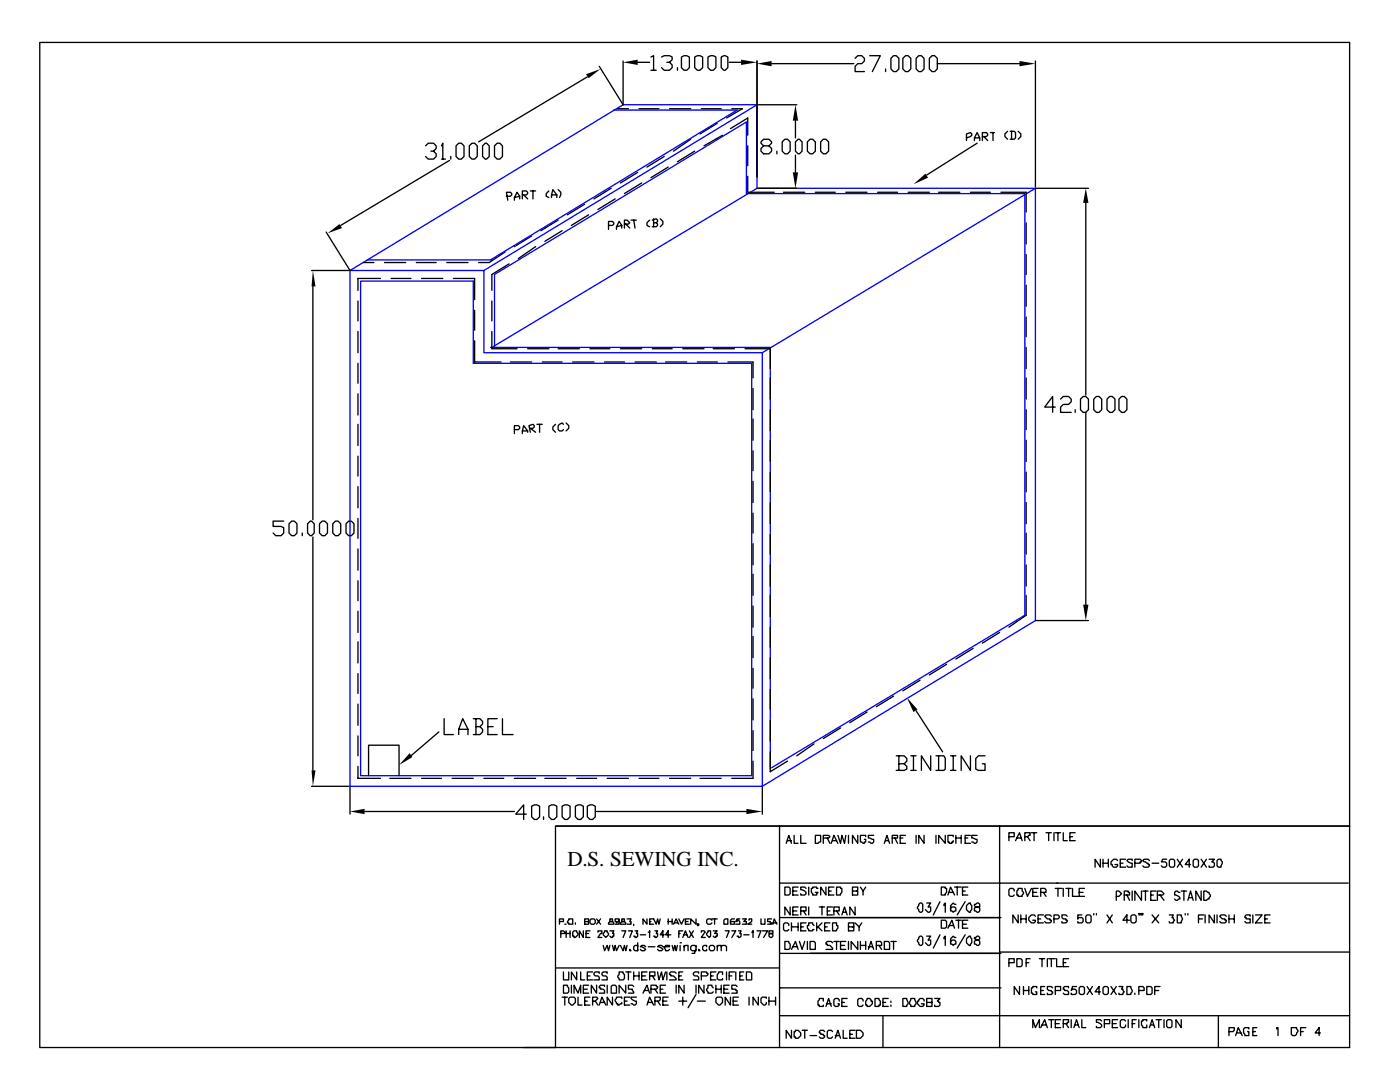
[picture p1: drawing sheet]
<svg xmlns="http://www.w3.org/2000/svg" width="279mm" height="216mm" viewBox="0 0 279 216" stroke-linecap="round" stroke-linejoin="round" font-family="sans-serif">
<defs><g id="words">
<text font-size="4.2" x="113.2" y="172.8">D.S. SEWING INC.</text>
</g></defs>
<g fill="none" stroke="#000" stroke-width=".26">
<path d="M7.9 8.5h261.4v156.3h-158.4v44.2h-103zM117.2 15.3l-21.7 13M124.4 12.2v8.7l-4.8-7.7M127.3 12.4h2.3M129.9 11.4l.5-.3v2.9M129.9 14h1.1M132 11.4l.6-.3h1l.5 .3v.5l-.5 .5h-.5M133.6 12.4l.5 .6v.5l-.5 .5h-1l-.6-.5M135.2 13.5v.5M136 11.4l.5-.3h.6l.5 .3v2.1l-.5 .5h-.6l-.5-.5zM138.6 11.4l.6-.3h.5l.5 .3v2.1l-.5 .5h-.5l-.6-.5zM141.3 11.4l.5-.3h.5l.6 .3v2.1l-.6 .5h-.5l-.5-.5z"/>
<path d="M143.9 11.4l.6-.3 .8 .3v2.1l-.6 .5h-.2l-.6-.5zM145.5 12.4h2.4M151.1 12.2v23.3M154 12.7h16.4M170.7 11.6l.5-.5h.8l.5 .5v.6l-.5 .5h-.8l-.5 .5v1.1h1.8M173.6 11.1h2.1l-1.6 3.2M176.7 13.8v.5M177.8 11.6l.5-.5h.6l.5 .5v2.2l-.5 .5h-.6l-.5-.5zM180.2 11.6l.5-.5h.5l.6 .5v2.2l-.6 .5h-.5l-.5-.5zM182.8 11.6l.6-.5h.5l.5 .5v2.2l-.5 .5h-.5l-.6-.5zM186 11.1h.5l.6 .5v2.2l-.6 .5h-.5l-.5-.5v-2.2zM187.1 12.7h16.4"/>
<path d="M206.6 12.2v25.1M84.9 29.1l.6-.5h1l.5 .5v.5l-.5 .6h-.5M86.5 30.2l.5 .5v.5l-.5 .6h-1l-.6-.6M88.1 29.1l.3-.5v3.2M88.1 31.8h.8M89.7 32l-21.7 13M90 31.2v.6M91 29.1l.5-.5h.6l.5 .5v2.1l-.5 .6h-.6l-.5-.6zM93.7 29.1l.5-.5h.5l.5 .5v2.1l-.5 .6h-.5l-.5-.6zM96.3 29.1l.5-.5h.3l.5 .5v2.1l-.5 .6h-.3l-.5-.6zM98.7 29.1l.5-.5h.5l.6 .5v2.1l-.6 .6h-.5l-.5-.6zM101.1 39.2h.8l.2-.3v-.3l-.2-.2h-.8l.2 1.6"/>
<path d="M103.7 39.7v-.5l-.5-.8-.5 1v.6M103.7 39.2l-1 .2M104.2 38.9h.8l.3-.3v-.2l-.3-.3h-.8v1.6M104.5 38.9l.8 .8M105.8 38.1h1.1M106.4 38.1v1.6M109.5 38.1l-.5 .5v.6l.5 .2M110.1 39.4l.2-1.6 .8 1.1v.5M110.1 38.9h1M111.4 37.8l.5 .6v.5l-.2 .5M122 37.6l-3.5 2.1M122.8 39.7l-3.5 2.1"/>
<path d="M123.3 21.7h2.1M127.3 34.4l-3.5 2.1M127.5 21.7h4M128.1 36.5l-3.5 2.1M132.6 31.2l-3.5 2.1M133.3 33.3l-3.4 2.2M133.6 21.7h4.2M137.8 27.8l-3.4 2.4M138.6 30.2l-3.4 2.1M140 21.7h3.9M143.1 24.6l-3.4 2.1M144.2 27l-3.7 2.1"/>
<path d="M145.8 25.7l3.4-2.2v3.5M146 21.7h2.2l-3.2 1.8M149.2 29.1v4M149.2 35.2v3.2h5.3M151.1 20.9h7.9M151.1 37.6h7.9M152.4 29.1l-.5-.5v-.3l.5-.5h1.1l.5 .5v.3l-.5 .5h-1.1l-.5 .5v.6l.5 .5h1.1l.5-.5v-.6l-.5-.5M155 30.2v.5M156.1 28.3l.5-.5h.6l.5 .5v1.9l-.5 .5h-.6l-.5-.5zM156.4 38.4h4.2M158.8 24.1v3.4M158.8 31v3.4"/>
<path d="M159.3 27.8h.2l.6 .5v1.9l-.6 .5h-.2l-.5-.5v-1.9zM161.1 28.3l.6-.5h.5l.5 .5v1.9l-.5 .5h-.5l-.6-.5zM162.7 38.4h4M164.3 27.8h.5l.6 .5v1.9l-.6 .5h-.5l-.5-.5v-1.9zM168.8 38.4h4.2M175.2 38.4h3.9M181.2 38.4h4.3M187.3 38.4h4.3M192.9 27.5l.8-.2 .2-.3v-.3l-.2-.2-.8 .2v1.3M193.7 38.4h3.9M194.5 28v-.5l.5-1 .5 1v.5M194.5 27.5h1"/>
<path d="M195 28.6l-10.1 6.3M196.1 27.3h.7l.3-.3v-.3l-.3-.2h-.7v1.5M196.3 27.3l.8 .7M197.6 26.5h.8M198.2 26.5v1.5M199.8 38.4h5v3.9M201.1 26.2l-.5 .5v.6l.5 .5M201.6 26.2h.8l.3 .3v1l-.3 .3h-.8M201.9 26.2v1.6M203.2 26.2l.5 .5v.6l-.5 .5M206.6 37.6h10.6M62.2 54h7.4"/>
<path d="M62.4 57.2v46.5M65.1 46.3l4.7 7.7M72.5 52.4h2.1M75.9 55.6h-4.5v2.3M76.7 52.4h4.3M78.1 55.6h3.9M83.1 52.4h3.9M84.1 55.6h4.3M89.2 52.4h4.2M90.5 55.6h4.2v4.2M100.8 50.3l-3.2 2.1h-2.1M101.6 52.7l-3.4 2.1v3.1"/>
<path d="M106.1 47.1l-3.4 2.1M106.9 49.2l-3.4 2.4M111.4 43.9l-3.5 2.1M112.2 46l-3.5 2.2M116.7 40.7l-3.5 2.2M117.5 42.9l-3.5 2.1M121.4 45h.8l.3-.3v-.3l-.3-.2h-.8v1.6M124.1 45.5v-.5l-.5-.8-.6 1v.6M124.1 45l-1.1 .2M124.6 44.7h.8l.3-.3-.6-.5h-.5v1.6M124.9 44.7l.8 .8M125.9 43.9h1.1"/>
<path d="M126.5 43.9l.2 1.6M129.6 43.9l-.5 .5v.6l.5 .2M130.2 43.9l.8-.2 .2 .2v.3l-.2 .2M130.4 44.4h.6l.2 .3v.3l-.2 .2h-.8M130.4 43.7v1.5M131.8 43.7l.5 .5v.5l-.5 .5M204.8 44.4v4.3M204.8 50.8v4M204.8 56.9v4.2M216.7 40.5v38.3M71.4 60.1v3.9M71.4 66.1v4.3"/>
<path d="M71.4 72.5v4M71.4 78.6v4.2M94.7 68v4.2h5.3M94.7 61.9v4M98.2 66.1v3.5h5M98.2 60.1v3.9M101.9 72.2h4.2M105.3 69.6h4.2M108.2 72.2h4M111.4 69.6h4.2M114.3 72.2h4.2M117.7 69.6h4"/>
<path d="M120.7 72.2h3.9M123.8 69.6h4.3M126.7 72.2h4.3M130.2 69.6h3.9M132.8 72.2h4.3M136.3 69.6h4.2M139.2 72.2h3.9M142.3 69.6h4.3M145.3 72.2h5v3.2M148.7 69.6h5v4M150.3 77.5v4.3M153.7 75.4v4.2"/>
<path d="M204.8 63.2v4M204.8 69.3v4.3M204.8 75.4v4.2M211.7 79.6l.5-.5h1.1l.5 .5v.6l-.5 .5h-1.1l-.5 .5v1.1h2.1M215.6 79.6l.6-.5h.5l.5 .5v2.2l-.5 .5h-.5l-.6-.5zM218.8 79.1h.5l.6 .5v2.2l-.6 .5h-.5l-.5-.5v-2.2zM220.9 79.6l.6-.5h.5l.5 .5v2.2l-.5 .5h-.5l-.6-.5zM223.3 79.6l.5-.5h.6l.5 .5v2.2l-.5 .5h-.6l-.5-.5zM71.4 84.7v4.2M71.4 91v4M71.4 97.1v4.2M102.7 85.7h.8l.2-.2v-.3l-.2-.3h-.8v1.6"/>
<path d="M104.2 86h1.1M105.3 86.3v-.3l-.8-1.1-.3 1.6M105.8 86.3l-.2-1.4 .8-.2 .2 .2v.3l-.2 .3h-.6l1.1 .8M107.2 84.7h1M107.7 84.7v1.6M110.9 84.7l-.6 .5v.5l.6 .6M112.4 84.7l-.2-.3-.8 .5v.8l.3 .3h.5l.2-.3M113 84.4l.5 .5v.6l-.5 .5M150.3 83.6v4.2M150.3 90v3.9M150.3 96v4.3M153.7 81.8v4.2"/>
<path d="M153.7 87.8v4.3M153.7 94.2v4M204.8 81.8v3.9M204.8 87.8v4.3M204.8 94.2v4M210.6 81.2h-2.1l1.6-2.1v3.2M214.6 81.8v.5M216.7 82.3v38.3M56.6 104h-2.1v1h1.6l.5 .3v1.1l-.5 .5h-1.1l-.5-.5M57.7 104.5l.5-.5h.5l.6 .5v1.9l-.6 .5h-.5l-.5-.5zM60.3 106.4v.5M61.4 104.5l.5-.5h.3l.5 .5v1.9l-.5 .5h-.3l-.5-.5z"/>
<path d="M62.4 107.2v46.5M63.8 104.5l.5-.5h.5l.6 .5v1.9l-.6 .5h-.5l-.5-.5zM66.4 104.5l.5-.5h.6l.5 .5v1.9l-.5 .5h-.6l-.5-.5zM69.1 104.5l.5-.5h.5l.5 .5v1.9l-.5 .5h-.5l-.5-.5zM71.4 103.5v3.9M71.4 109.5v4.3M71.4 115.9v4M150.3 102.4v4M150.3 108.5v4.2M150.3 114.6v4.2M153.7 100.3v4.2M153.7 106.6v4"/>
<path d="M153.7 112.7v4.2M153.7 118.8v4.2M204.8 100.3v4.2M204.8 106.4v4.2M204.8 112.7v4.2M204.8 118.8v4l-3.5 2.3M71.4 122v4.2M71.4 128.1v4.2M71.4 134.4v4M150.3 120.9v4.2M150.3 127v4.2M150.3 133.3v4"/>
<path d="M150.3 139.4v4.3M153.7 125.1v4M153.7 131.2v4.3M153.7 137.6v4M178.3 138.9l-3.4 2.1M183.6 135.7l-3.4 2.1M188.9 132.6l-3.4 2.1M194.2 129.4l-3.4 2.1M199.5 126.2l-3.4 2.1M206.6 123.8h10.6M62.2 156.9h7.4M69.8 156.9v5.6"/>
<path d="M71.4 152.9v2.4h4.5M71.4 140.5v4.2M71.4 146.8v4M73.6 154.8v-6.1h6v6.1M77.8 155.3h4.2M84.1 155.3h4M87.6 146l-5.6 4.8M88.6 143.4v3.2h1.9M90.2 155.3h4.3M91.5 146.6v-1.1l.8-2.1 1.1 2.1v1.1M91.5 145.5h1.9M94.5 143.4h1.3l.5 .5v.6l-.5 .5"/>
<path d="M95 145h.8l.5 .5v.5l-.5 .6h-1.3M95 143.4v3.2M96.6 155.3h3.9M97.4 145h1M99.2 143.4h-1.8v3.2h1.8M100.3 143.4v3.2h2.1M102.7 155.3h4.2M108.7 155.3h4.3M115.1 155.3h4M121.2 155.3h4.2M127.5 155.3h4M133.6 155.3h4.2"/>
<path d="M139.7 155.3h4.2M150.3 151.9v3.4h-4.3M150.3 145.8v4M152.1 156.9v5.6M153.7 150v4l3.5-2.1M153.7 143.7v4.2M162.5 148.4l-3.5 2.4M167.7 145.3l-3.4 2.1M173 142.1l-3.4 2.1M178.9 150.8h1.5l.6 .5v.6l-.6 .5M179.4 152.4h1l.6 .5v.6l-.6 .2h-1.5M179.4 150.8v2.9"/>
<path d="M181.8 150.8h1M181.8 153.7h1M182.3 150.8v2.9M182.8 141.8l5.3 8.2M185.7 150.8v2.9l-1.8-2.9v2.9M186.8 150.8h1.6l.2 .5v2.2l-.2 .2h-1.6M187.3 150.8v2.9M189.7 150.8h1.1M189.7 153.7h1.1M190.2 150.8v2.9M193.7 150.8v2.9l-1.9-2.9v2.9M196.6 150.8h-1.3l-.6 .5v2.2l.6 .2h1.3v-1.3h-.5"/>
<path d="M72.8 161.9h29.9M105 162.5h-2.1l1.6-1.9v2.9M106.1 160.9l.5-.3h.6l.5 .3v2.1l-.5 .5h-.6l-.5-.5zM108.5 163v.5M109.5 160.9l.6-.3h.5l.5 .3v2.1l-.5 .5h-.5l-.6-.5zM110.9 164.8h158.4v44.2h-164.8M112.2 160.9l.5-.3h.5l.6 .3v2.1l-.6 .5h-.5l-.5-.5zM114.8 160.9l.6-.3h.5l.5 .3v2.1l-.5 .5h-.5l-.6-.5zM117.2 160.9l.5-.3h.6l.5 .3v2.1l-.5 .5h-.6l-.5-.5zM119.1 161.9h29.9M155.6 164.8v44.2M156.6 177h.8l.3 .3v1l-.3 .3h-.8z"/>
<path d="M156.9 168.3l.5-1.6 .6 1.6M157.2 167.7h.8M158.2 177.8h.8M158.5 166.7v1.6h.8M159.3 177h-1.1v1.6h1.1M159.8 166.7v1.6h1.1M160.9 177.3l-.3-.3h-.8v.5h.3l.8 .6v.2l-.3 .3h-.8v-.3M161.4 177v1.6M162.7 166.7h1.1v1.3h-.3l-.3 .3h-.5zM163.2 177.3h-.2v-.3h-.8v.3h-.3v.8l.3 .2v.3h.8v-.3l.2-.2h-.5M164.3 167.2h1.1l.2-.2-.2-.3h-1.1v1.6M164.8 177v1.6l-1-1.6v1.6"/>
<path d="M165.1 167.2l.5 1.1M165.4 177.8h.5M165.9 168.3l.5-1.6 .8 1.6M166.2 167.7h.8M166.4 177h-1v1.6h1M167 177h.7v.3h.3v.8l-.3 .2v.3h-.7zM167.2 166.7l.5 1.6 .3-1.6 .5 1.6 .3-1.6M169.3 166.7v1.6M170.1 177.8h.8l.3-.3v-.5h-1.1v1.6h1.1v-.8h-.3M171.2 166.7v1.6l-1.1-1.6v1.6M171.7 177l.5 .8v.8M172.8 167v-.3h-1.1v1.3l.8 .3v-.3h.3v-.5h-.3"/>
<path d="M172.8 177l-.6 .8M174.4 166.7h-1.1v.5l1.1 .3v.5l-.3 .3-.8-.3M176.5 168.3l.5-1.6 .5 1.6M176.7 167.7h.6M178.1 167.2h1v-.5h-1v1.6M178.6 167.2l.5 1.1M179.7 167.2h.5M180.7 166.7h-1v1.6h1M182.8 166.7v1.6M184.4 166.7v1.6l-1-1.6v1.6M186.8 166.7v1.6M187.6 179.9l-1.3 2.7"/>
<path d="M187.9 177h.7v.3h.3v.8l-.3 .2v.3h-.7zM188.6 166.7v1.6l-1.3-1.6v1.6M189.2 178.6l.5-1.6 .8 1.6M189.4 178.1h.8M190.2 167v-.3h-1v1.3h.2v.3h.6v-.3h.2v-.3M190.5 177h1.3M190.8 167.2h1M190.8 166.7v1.6M191 177v1.6M191.8 166.7v1.6M192.1 177.8h.5M192.6 167.2h.5"/>
<path d="M192.6 179.9l-1.6 2.7M193.1 177h-1v1.6h1M193.7 166.7h-1.1v1.6h1.1M195 166.7h-1.1v.5l1.1 .3v.5l-.3 .3-.8-.3M199.5 164.8v11.4h-43.9M201.3 167h1.1v-.8h-1.1v1.5M202.4 177.8v-.3l-.3-.2h-.5l-.3 .2v1.1l.3 .3h.5l.3-.3M202.7 167.7l.8-1.5 .5 1.5M202.9 167.2h.8M203.2 177.3h.8v.5l.3 .3-.3 .8h-.8v-.3h-.3v-.8l.3-.3zM204.5 177.3l.6 1.6 .7-1.6M204.5 167h.6l.2-.3h.3v-.5h-1.1v1.5"/>
<path d="M205.1 167l.5 .7M205.8 166.2h1.1M206.1 178.1h.8M206.4 166.2v1.5M207.2 177.3h-1.1v1.6h1.1M207.7 178.1h1.1v-.6l-.3-.2h-.8v1.6M208.2 178.1l.6 .8M208.8 166.2h1M209.3 166.2v1.5M210.3 166.2v1.5M210.6 177.3h1.3M210.6 166.2h1.1"/>
<path d="M210.9 176.2h58.2M211.1 176.2h-11.6v32.8M211.1 166.2v1.5M211.1 177.3v1.6M212.2 166.2v1.5h.8M212.2 177.3v1.6M212.7 177.3h1.1M213.3 177.3v1.6M213.5 167h.5M214 177.3v1.6h1.1M214.6 166.2h-1.1v1.5h1.1M215.4 178.1h.8"/>
<path d="M216.4 177.3h-1v1.6h1M219.6 171.4v1.6l-1.1-1.6v1.6M220.1 171.4v1.6M220.1 172.2h1.1M221.2 171.4v1.6M222.8 178.9h.5l.5-.6-.5-.5h-.5v1.9M223 171.7l-.2-.3h-.6l-.5 .6v.5h.3v.3l.2 .2h.6l.2-.2v-.3h-.5M223.6 172.2h.5M224.4 178.6h1v-.5h-.2v-.3h-.8v1.9M224.6 171.4h-1v1.6h1M224.9 178.6l.5 1.1M226 171.7v-.3h-.8l-.3 .3 .8 .5h.3v.8h-.8l-.3-.2"/>
<path d="M226 177.8v1.9M226.5 172.2h1v-.2h.3v-.3l-.3-.3h-1v1.6M227.8 177.8v1.9l-1.3-1.9v1.9M228.1 177.8h1M228.6 177.8v1.9M229.4 171.7l-.3-.3h-.8l-.2 .3 .2 .3 .8 .2v.3h.3v.3l-.3 .2h-.8l-.2-.2M229.7 178.6h.5M229.9 172.2h1.3M230.7 177.8h-1v1.9h1M231 178.6h1l.3-.3-.5-.5h-.8v1.9M231.5 178.6l.8 1.1M232.8 171.4h-.8l-.2 .6h.8l.2 .2v.6l-.2 .2h-.6l-.2-.2"/>
<path d="M233.4 171.7a.66 .66 0 0 1 1 0v1.1l-.2 .2h-.6l-.2-.2zM234.9 171.4l1.1 1.6M235.5 178.1h-.3l-.3-.3h-.2l-.3 .3v.5h.3l.8 .5v.3h-.3l-.3 .3h-.2l-.3-.3M235.7 177.8h1.1M236 171.4l-1.1 1.6M236.3 177.8v1.9M237.1 179.7l.5-1.9 .5 1.9M237.3 179.1h.6M237.6 172.5h-1.1l.8-1.1v1.6M238.1 171.7a.66 .66 0 0 1 1.1 0v1.1l-.3 .2h-.5l-.3-.2zM239.7 177.8v1.9l-1-1.9v1.9M239.7 171.4l1.1 1.6"/>
<path d="M240.2 177.8h.6l.2 .3h.3v.2l.3 .3-.3 .8h-.3l-.2 .3h-.6zM240.8 171.4l-1.1 1.6M241.3 171.4h1.1l-.6 .6h.3l.3 .2v.6l-.3 .2h-.8v-.2M242.9 171.7l.3-.3h.5v.3l.2 .3-.2 1h-.5l-.3-.2zM110.9 193.1h44.7M111.7 183.9h.7v-.5h-.7v1M111.9 186.3h.8v-.3l-.3-.3h-.5v1.4M112.2 199h1M112.4 196.6h.8v.2l.3 .3v.8l-.3 .3h-.8zM112.4 193.9v1.6h1.1v-1.6M112.7 184.4h.3zM112.7 199v1.6"/>
<path d="M113 185.7v1.4M113 186.3h.8M113.5 199.2a.94 .94 0 0 1 1.3 0v.8l-.5 .6h-.3l-.5-.6zM113.5 183.4h.8v1h-.8v-.3h-.3zM113.8 185.7v1.4M114 196.6v1.6M114.3 186l.3-.3h.5l.3 .8-.6 .6h-.2v-.3h-.3zM114.6 198.2v-1.6l.8 1.6 .5-1.6v1.6M114.8 184.1v.3M115.1 193.9v1.6l-1.1-1.6v1.6M115.4 199v1.6h.8M115.9 193.9v1.6h.8"/>
<path d="M116.4 185.7v1.4l-.8-1.4v1.4M116.4 197.4h.8M116.7 183.9h.8v-.5h-.8v1h.8v-.5h-.3M116.7 199.8h.5M116.9 186.3h.6M117.2 194.7h.5M117.5 196.6h-1.1v1.6h1.1M117.7 183.6a.66 .66 0 0 1 1.1 0v.5l-.3 .3h-.5l-.3-.3zM117.7 199h-1v1.6h1M117.7 185.7h-.8v1.4h.8M118.3 199.8h.5l.5-.6-.2-.2h-.8v1.6M118.3 193.9h-1.1v1.6h1.1"/>
<path d="M118.8 199.8l.5 .8M119.1 196.6v1.6l-1.1-1.6v1.6M119.1 183.4l.8 1M119.3 186v-.3h.8v.6h-.2l-.6 .8h.8M119.6 194.2v-.3h-.8l-.3 .3v.3l.3 .2h.5l.3 .3v.5h-1.1M119.9 183.4l-.8 1M120.4 188.6l.3 1.1 .5-1.1 .2 1.1 .3-1.1M120.7 185.7h.5v.3l.2 .3v.2l-.5 .6-.5-.6zM120.7 196.8v-.2h-.8l-.3 .2v.3h.3v.3h.5l.3 .2v.6h-1.1M121.2 194.2v-.3h-.8l-.3 .3v.3l.3 .2h.5l.3 .3v.5h-1.1M121.2 196.6v1.6M121.7 183.4v.5h.5l.3 .2v.3h-1.1v-.3l.3-.2h.5v-.5z"/>
<path d="M121.7 185.7h.8l-.3 .6h.3v.5h-.3v.3h-.2l-.3-.3M122 196.8l.2-.2h.6l.2 .2v1.4h-1zM122.2 199v1.6l-1-1.6v1.6M122.2 188.6l.3 1.1 .3-1.1 .2 1.1 .6-1.1M123.6 193.9h.8v.3l.2 .3v.8l-.2 .2h-.8v-.2l-.3-.3v-.3l.3-.2zM123.6 183.6v.3h-.3l-.3 .2v-.2h-.2v-.5h.8v1h-.8M123.8 188.6l.6 1.1 .2-1.1 .3 1.1 .2-1.1M124.1 183.4v.5h.5l.3 .2v.3h-1.1v-.3l.3-.2h.5v-.5zM124.1 199.2v-.2h-1.1v.2l-.2 .3v.3l.2 .2v.3h.3v.3l.8-.3v-.3M124.1 185.7h.8l-.5 1.4M124.6 199.8h.5M124.9 196.6v1.6l-1.3-1.6v1.6"/>
<path d="M124.9 193.9h1M125.1 183.4h.8l-.2 .5h.2v.5h-.8M125.4 185.7h.8l-.5 1.4M125.4 193.9v1.6M125.7 189.4l.2 .3h-.2zM125.7 199h-1.1v1.6h1.1M126.5 196.8l-.3-.2h-.8v.8h.8v.2l.3 .3v.3h-1.1M126.5 194.7h1M126.5 184.4v.3M126.5 193.9v1.6M126.7 185.7h.6l-.3 .6h.3v.5l-.3 .3h-.3v-.3h-.2M127 199h-1.1v.2l.3 .3 .8 .3v.5l-.3 .3-.8-.3"/>
<path d="M127.3 188.9v-.3h-.6l-.2 .3v.5l.2 .3h.6v-.3M127.3 188.1v1.6M127.5 193.9v1.6M127.8 186.5h1.1M128.1 194.7h.8M128.3 198.2l.8-1.6 .5 1.6M128.6 197.6h.8M128.9 188.9l-.3-.3h-.5l-.3 .3h.3l.8 .5-.3 .3h-.5l-.3-.3M129.1 193.9h-1v1.6h1M129.1 183.4v1l-.8-1v1M129.4 186h.2v-.3v1.4M129.4 188.9h1.3"/>
<path d="M129.6 194.7h1.1v-.8h-1.1v1.6M129.6 183.9h.3M129.9 197.4h1.1l.2-.3v-.3h-.2v-.2h-1.1v1.6M130.2 194.7l.5 .8M130.7 199.8h.8l.3-.3v-.5h-1.1v1.6M130.7 185.7h.5l-.2 .6h.2v.5l-.2 .3h-.3v-.3h-.3M130.7 197.4l.5 .8M131.2 193.9l.3 1.6 .5-1.6 .3 1.6 .5-1.6M131.2 199.8l.6 .8M131.8 183.4l-.3 1-.3-1-.2 1-.6-1h-.8v1h.8M131.8 197.4h.5M132.3 188.9l-.3-.3h-.5l-.3 .3 .8 .3 .3 .2-.3 .3h-.5l-.3-.3"/>
<path d="M132.3 199.8h.8M132.6 186.5h-.8l.5-.8v1.4M132.6 188.9h1v-.3h-.8v.3h-.2l.2 .8h.5l.3-.3M132.8 196.6h-1v1.6h1M133.1 193.9v1.6M133.3 199h-1v1.6h1M133.3 183.4v1M133.3 183.9h.8M133.9 186.5h-1.1l.5-.8v1.4M134.1 188.6l.3 1.1 .3-1.1 .2 1.1 .3-1.1M134.1 183.4v1M134.4 184.4l.5-1 .6 1"/>
<path d="M134.7 184.1h.5M134.9 194.2l-.2-.3h-.8l-.3 .3v.3h.3v.2h.5l.5 .6v.2h-1.3M134.9 196.6v1.6M135.5 183.4l.5 1 .5-1M135.5 199.8h1.6M135.5 194.7h.5M135.5 186.3h.2M135.7 188.1h.3zM135.7 188.6v1.1M136.3 193.9h-.8v1.6h.8M136.3 185.7h-.8v1.4M136.3 187.1l.5-1.4 .5 1.4"/>
<path d="M136.3 199v1.6M136.5 196.6v1.6l-1-1.6v1.6M136.5 188.9l.3-.3h.5v1.1M136.5 186.5h.6M136.5 188.6v1.1M136.8 183.9h.5M137.6 183.4h-.8v1h.8M137.6 185.7l.8 1.4M138.4 185.7l-.8 1.4M138.9 183.4v1l-1.1-1v1M138.9 188.6v1.1l-.3 .3v.2h-.5M138.9 188.9l-.3-.3h-.5l-.3 .3v.5l.3 .3h.5l.3-.3"/>
<path d="M138.9 196.6v1.6M138.9 198.4l-1.6 2.7M139.2 199.8h1.6M139.4 189.4l.3 .3h-.3zM139.4 194.2v-.3h-.8l-.2 .3v.3l.2 .2h.6l.2 .3v.5h-1M139.4 184.4h-.2h.2v.3h-.2M140 194.7h1l.3-.2v-.3h-.3v-.3h-1v1.6M140 186v-.3h.5l.3 .3-.8 1.1h.8M140.5 196.6v1.6l-1.1-1.6v1.6M141 188.9v-.3h-.5l-.3 .3v.5l.3 .3h.5v-.3M141.3 185.7h.5v1.1l-.2 .3-.6-.6zM141.6 188.9a.66 .66 0 0 1 1 0v.5l-.3 .3h-.5l-.2-.3z"/>
<path d="M141.8 194.7h.5M142.1 183.6l-.3-.2h-.5l-.3 .2v.5l.3 .3h.5l.3-.3M142.1 183.4h1M142.3 197.1l-.2-.3v-.2h-.8v.5l-.3 .3 .3 .8h.8l.2-.3M142.3 185.7h.8l-.5 .6h.5v.5h-.2v.3h-.3l-.3-.3M142.6 183.4v1M142.9 193.9h-1.1v1.6h1.1M142.9 197.4h1M142.9 196.6v1.6M143.1 199h.8l.3 .2v.8l-.5 .6h-.3l-.5-.6v-.8zM143.1 188.9l.3-.3h.5v1.1M143.1 188.6v1.1"/>
<path d="M143.9 188.9l.3-.3h.5l.3 .3v.8M143.9 196.6v1.6M144.2 194.5v-.6h-.8v.3l-.3 .3v.8l.3 .2h.8v-.2M144.5 183.6l.2-.2h.6v1h-.8zM144.5 197.4h.8M144.7 185.7h.8l-.5 1.4M145 193.9v1.6M145.5 196.6h-1v1.6h1M145.5 194.7h.5M145.8 199v1.6l-1.1-1.6v1.6M146 185.7h.8l-.8 1.4M146.3 199.8h.8"/>
<path d="M146.6 193.9h-1.1v1.6M146.6 183.4h-.6l-.2 .2v.8h.8v-.5h-.8v.2M146.8 193.9v1.6M147.1 196.8l-.3-.2h-.8v.8h.8v.2h.3v.6h-1.1M147.4 199h-1.1v1.6h1.1M147.4 185.7h.5l-.3 .6h.3v.5l-.3 .3h-.2v-.3h-.3M147.6 183.4h-.5l-.3 .5h.3v-.3h.3l.2 .3v.5h-.8M147.6 194.7h.6M148.2 183.4h.8l-.6 .5h.6v.5h-.8M148.4 193.9h-.8v1.6h.8M148.4 186.5h1.1M149 193.9h.8l.2 .3v1.3h-1z"/>
<path d="M149.5 183.6v-.2h.5v.5l-.8 .5h.8M149.5 199v1.6M150 186h.3v-.3v1.4M151.1 185.7h.8l-.6 1.4M151.3 199v1.6l-1-1.6v1.6M151.9 183.4v1h.8v-1M152.1 185.7h1.1l-.8 1.4M152.9 199.2v-.2h-.8l-.2 .2v.8l.5 .6h.3l.2-.3v-.3M153.5 185.7v.6h.5l.3 .2v.3l-.3 .3h-.3l-.2-.3v-.3l.2-.2h.6v-.6zM153.5 199.8h1.3M153.5 199v1.6M154 183.4h-.8v.5h.5v.2h.3v.3h-.8"/>
<path d="M154.3 184.4l.2-1 .5 1M154.3 184.1h.7M154.8 199v1.6M155.6 183.1h44.2M155.6 190.2h44.2M155.6 197.1h44.2M156.6 187.9h.8v.2l.3 .3v.8l-.3 .2h-.8zM157.4 184.7v-.3l-.2-.3h-.6l-.2 .3v1.1l.2 .2h.6l.2-.2M157.7 181v1.6l-1.1-1.6v1.6M158 189.4l.8-1.5 .5 1.5M158 184.1v1.6M158 184.9h1.3"/>
<path d="M158.2 181.8h.8M158.2 188.9h.8M159.3 181h-1.1v1.6h1.1M159.3 184.1v1.6M159.5 187.9l.6 1.5 .5-1.5M159.8 181.8h1.1v-.8h-1.1v1.6M159.8 184.9h.5M160.3 181.8l.6 .8M160.9 184.1h-1.1v1.6h1.1M161.1 187.9v1.5M161.4 181v1.6M161.7 187.9h.8l.2 .2v1.3h-1z"/>
<path d="M162.5 184.7l-.3-.3v-.3h-.8v.6h-.3v.5l.3 .3v.2h.8v-.2h.3M163 184.1v1.6M163.2 184.9l.8 .8M163.5 181h1.1M164 181v1.6M164 184.1l-1 1.1M164.3 199.8v-.6h-.8v.3l-.3 .3v.8h.3v.2h.8v-.2M164.6 184.9h.5M165.1 181.8h.5M165.6 184.1h-1v1.6h1M166.2 184.1h.8v.6h.2v.5l-.2 .3v.2h-.8zM166.2 181h-1.1v1.6h1.1"/>
<path d="M166.2 188.1l-.3-.2h-.8l-.3 .2v.3h.3v.2h.5l.6 .6v.2h-1.4M166.4 181.8h1.1v-.8h-1.1v1.6M166.4 187.9h1.1M167 181.8l.5 .8M167 187.9v1.5M167.5 199.8v-.3l-.3-.3h-.5l-.3 .3v1.1l.3 .2h.5l.3-.2v-.3h-.3M167.7 188.6h.8M168 182.6l.5-1.6 .6 1.6M168.3 182h.5M168.8 187.9h-1.1v1.5h1.1M169.1 199.2h-1.1v1.6h1.1M169.3 184.9h1.1v-.8h-1.1v1.6h1.1v-.8h-.3"/>
<path d="M169.3 187.9v1.5M170.7 181v1.6l-1.1-1.6v1.6M170.7 184.1l.7 .8v.8M171.2 187.9v1.5l-1.3-1.5v1.5M171.7 188.6h1.1M171.7 187.9v1.5M172 184.1l-.6 .8M172.2 199.8v-.3l-.2-.3h-.6l-.2 .3v1.1l.2 .2h.6l.2-.2M172.8 187.9v1.5M173 199.2h.6l.2 .3v.3h.3v.5l-.5 .5h-.6v-.2h-.2v-.8l.2-.3zM173.3 189.4l.5-1.5 .6 1.5M173.3 188.9h.8"/>
<path d="M174.6 199.2h.8v.3l.3 .3v.8h-.3v.2h-.8zM174.9 188.6h1v-.5l-.2-.2h-.8v1.5M175.4 188.6l.5 .8M176.5 187.9h.8l.2 .2v1.3h-1zM177.3 199.2h-1.1v1.6h1.1M177.8 199.8v.2zM177.8 187.9h1.1M178.3 187.9v1.5M180.2 199.2h.8l.2 .8-.2 .8h-.8zM181.8 199.2h.8l.2 .8-.2 .8h-.8v-.2l-.3-.3zM183.4 180.4l.2-.2h.3l.2 .2v1.4l-.2 .2h-.3l-.2-.2v-.3l-.3-.3zM183.4 187.1l.2-.3h.3l.2 .3v1.3l-.2 .2h-.3l-.2-.2v-.3l-.3-.2z"/>
<path d="M184.4 199.8v-.3l-.3-.3h-.5l-.2 .3v.3h-.3v.5l.5 .5h.5l.3-.2v-.3h-.5M184.9 180.2h.8l-.5 .8h.5v.8l-.2 .2h-.3l-.5-.5M184.9 186.8h.8l-.5 .8h.5v.8l-.2 .2h-.3l-.5-.5M186.5 199.2h1.1l-.5 .6h.2v.2h.3v.6l-.3 .2h-.8v-.2M187.6 186.5l-1.3 2.7M187.9 183.6h.7l.3 .3v1l-.3 .3h-.7zM188.4 180.7v-.3l.2-.2v1.8M188.4 187.3v-.2l.2-.3v1.8M189.2 185.2l.8-1.6 .5 1.6M189.4 184.7h.8M190.8 180.4h-.3l-.3-.2-.5 .5v1.1h.3l.2 .2 .3-.2h.3v-.6l-.3-.2h-.5l-.3 .2v.3M190.8 187.1h-.3l-.3-.3-.5 .5v1.1h.3l.2 .2 .3-.2h.3v-.5l-.3-.3h-.5l-.3 .3v.2"/>
<path d="M190.8 183.6h1M191.3 183.6v1.6M192.1 184.4h.8M192.6 186.5l-1.6 2.7M192.9 180.7l.5-.5h.3v.2l.2 .3v.8l-.2 .3v.2h-.3l-.5-.5zM192.9 187.3l.5-.5h.3v.3l.2 .2v.8l-.2 .3v.2h-.3l-.5-.5zM193.1 183.6h-1v1.6h1M194.5 180.4v.3l.2 .3h.6l.2 .2v.6l-.2 .2-.8-.2v-.6l.2-.2h.8v-.6l-.2-.2zM194.5 187.1v.2h.2v.3h.6l.2 .3v.5l-.2 .2-.8-.2v-.5l.2-.3h.6l.2-.3v-.2l-.2-.3zM199.5 190h69.8M201.3 192.1h1.1v-.8h-1.1v1.6M202.9 191.3h.8l.3 .3v1l-.3 .3h-.8z"/>
<path d="M203.2 182.6v1.5l-1.1-1.5v1.5M203.5 196.8v1.6l-1.1-1.6v1.6M203.7 183.4h1.1M203.7 182.6v1.5M204.3 197.6h1M204.3 196.8v1.6M204.8 182.6v1.5M204.8 192.1h.5M205.3 196.8v1.6M205.6 191.3h-.8v1.6M206.6 182.8l-.2-.2h-.6l-.5 .5v.5l.5 .5h.6l.2-.2v-.3h-.5M206.9 197.1v-.3h-.8v.3h-.3v1.1h.3v.2h.8v-.5h-.3"/>
<path d="M207.2 183.4h.5M207.4 191.3h1.1M207.7 197.6h.5M208 191.3v1.6M208.2 182.6h-1v1.5h1M208.5 196.8h-.8v1.6h.8M209 191.3v1.6M209.3 191.3h1.3M209.8 182.8l-.3-.2h-.7l-.3 .2 .5 .6h.5v.2h.3v.3l-.3 .2h-.7l-.3-.2M209.8 191.3v1.6M210.1 197.1l-.3-.3h-.8v.6l.3 .2h.5v.3h.3v.3l-.3 .2h-.8v-.2M210.3 183.4h.8l.3-.3v-.3l-.3-.2h-.8v1.5"/>
<path d="M210.6 197.6h1.1v-.8h-1.1v1.6M210.9 191.3v1.6h1M212.2 192.1h.5M213 182.8l-.3-.2h-.8v.5l.3 .3h.5v.2h.3v.3l-.3 .2h-.8v-.2M213.3 191.3h-1.1v1.6h1.1M213.3 197.1v-.3h-.8l-.3 .3v.3h.3v.2h.5l.3 .3v.5h-.8l-.3-.2M214.8 196.8h-.8l-.2 .8 .2-.2h.6l.2 .2v.6l-.2 .2h-.8v-.2M215.4 197.1a.66 .66 0 0 1 1 0v1.1l-.2 .2h-.6l-.2-.2zM215.9 182.6h-.8v.8v-.3h.8l.3 .3v.5l-.3 .2h-.8v-.2M216.7 182.8l.3-.2h.5l.3 .2v1.1l-.3 .2h-.5l-.3-.2zM217 196.8l1 1.6M218 196.8l-1 1.6"/>
<path d="M218.3 182.3v.3M218.8 182.3v.3M219.6 197.9h-1.1l.8-1.1v1.6M220.4 196.8h.5l.3 .3v1.1l-.3 .2h-.5l-.3-.2v-1.1zM220.9 182.6l1.1 1.5M221.7 196.8l1.1 1.6M222 182.6l-1.1 1.5M222.8 196.8l-1.1 1.6M223.3 196.8h.8l-.3 .6h.3v.2l.3 .3-.3 .3v.2h-.8v-.2M224.9 196.8h.8l.3 .8-.3 .8h-.8zM225.4 183.6h-1.3l.8-1v1.5M225.7 182.8a.66 .66 0 0 1 1 0v1.1l-.2 .2h-.5l-.3-.2z"/>
<path d="M226.5 198.2v.2M227.3 197.6h1v-.5l-.2-.3h-.8v1.6M227.5 182.3h-.2h.2v.3h-.2M228.1 182.3h-.3h.3v.3h-.3M228.9 196.8h.8l.2 .3v1.1l-.2 .2h-.8zM229.9 182.6l1.3 1.5M230.5 197.6h.7M231.2 182.6l-1.3 1.5M231.5 196.8h-1v1.6M233.4 182.6h.8l-.3 .5h.3v.3l.2 .2-.2 .3v.2h-.8v-.2M234.9 182.6h.8l.3 .8-.3 .7h-.8zM236.5 182.3v.3"/>
<path d="M237.1 182.3v.3M239.2 183.4h.8M240.2 182.6h-1v1.5M240.5 182.6v1.5M242.4 182.6v1.5l-1.1-1.5v1.5M242.9 182.6v1.5M244.7 182.8l-.2-.2h-.8l-.3 .2 .5 .6h.6v.2h.2v.3l-.2 .2h-.8l-.3-.2M245.3 183.4h1M245.3 182.6v1.5M246.3 182.6v1.5M249.5 182.8v-.2h-.8l-.3 .2v.3h.3v.3h.8v.7h-.8l-.3-.2M250 182.6v1.5"/>
<path d="M250.6 182.6h1.3l-1.3 1.5h1.3M252.4 183.4h.5M253.5 182.6h-1.1v1.5h1.1M119.6 200.6l.5-1.6 .8 1.6M119.9 200h.8M129.1 200.6l.5-1.6 .8 1.6M129.4 200h.8M155.6 202.7h113.7M158 205.6v1.6l-1.1-1.6v1.6M158.5 205.8h.3v-.2h.5l.5 .5v.5l-.5 .6h-.5v-.3h-.3zM160.1 205.6h1M160.6 205.6v1.6"/>
<path d="M161.7 206.6h1.3M164.6 205.8l-.3-.2h-.5l-.3 .2v.3h.3v.3h.5v.2h.3v.3l-.3 .3h-.5l-.3-.3M164.8 200.8l.6-1.6 .5 1.6M165.1 200.3h.8M166.2 205.8l-.3-.2h-.5l-.3 .2v1.1l.3 .3h.5l.3-.3M166.7 207.2l.5-1.6 .5 1.6M166.7 206.6h.8M168 200h.5M168.3 205.6v1.6h.8M169.6 206.4h.5M170.7 205.6h-1.1v1.6h1.1M170.9 205.6h.8l.5 .5v.5l-.5 .6h-.8z"/>
<path d="M176.2 202.7v6.3M176.2 200h.5M177.8 200.6v.2M184.9 200h1.1v-.8h-1.1v1.6h1.1v-.8h-.3M206.1 205.1v-1.6l.5 1.6 .8-1.6v1.6M207.7 205.1l.8-1.6 .5 1.6M208 204.5h.8M209.3 203.5h1M209.8 203.5v1.6M210.6 204.3h.8M211.7 203.5h-1.1v1.6h1.1M212.2 204.3h.8v-.3h.3v-.5h-1.1v1.6"/>
<path d="M212.7 204.3l.6 .8M213.8 203.5v1.6M214.3 205.1l.5-1.6 .6 1.6M214.6 204.5h.5M215.9 203.5v1.6h.8M219.9 203.7l-.3-.2h-.8v.5h.3l.8 .5v.3l-.3 .3h-.8v-.3M220.4 204.3h1.1v-.8h-1.1v1.6M222 204.3h.8M223 203.5h-1v1.6h1M224.6 203.7l-.2-.2h-.6l-.2 .2v1.1l.2 .3h.6l.2-.3v-.3M225.2 203.5v1.6M226 204.3h.5"/>
<path d="M226.7 203.5h-.7v1.6M227.3 203.5v1.6M228.9 203.7v-.2h-.8v.2h-.3v.8l.3 .3v.3h.8v-.6M229.4 205.1l.5-1.6 .6 1.6M229.7 204.5h.5M230.7 203.5h1.1M231.2 203.5v1.6M232.3 203.5v1.6M232.8 203.7l.3-.2h.5l.3 .2v1.1l-.3 .3h-.5l-.3-.3zM235.7 203.5v1.6l-1-1.6v1.6M243.2 202.7v6.3M245.3 205.8h.8l.2-.2v-.5h-1v1.5"/>
<path d="M246.6 206.6l.5-1.5 .8 1.5M246.9 206.1h.7M249.2 205.3v-.2h-.8l-.2 .2v.8l.2 .3v.2h.8v-.8h-.2M250 205.8h.6M250.8 205.1h-.8v1.5h.8M254.8 205.3v-.2h.3v1.5M257.7 205.1h1.1v.2l.2 .3v.2l-.5 .8h-.5l-.3-.2zM259.6 205.8h.5M260.6 205.1h-1v1.5M263.5 206.1h-1l.8-1v1.5"/>
</g>
<g fill="#000">
<path d="M116.9 14.8l3-1-2.4 1.8zM124.4 12.4l2.9-.5v1.1zM147.9 11.9l3.2 .5-3.2 .6zM151.1 12.7l2.9-.5v1zM203.5 12.2l3.1 .5-3.1 .5zM158.8 20.9l.5 3.2h-1.1zM158.2 34.4h1.1l-.5 3.2zM182.3 36.8l2.4-2.1 .5 .8zM62.4 54l.6 3.2h-.8zM65.4 46.6l2.3-1.9 .6 .8zM216.7 37.6l.5 2.9h-1zM216.2 120.6h1l-.5 3.2z"/>
<path d="M62.2 153.7h.8l-.6 3.2zM81.8 150.3l.5 .8-2.7 1.6zM181 139.2l2.1 2.4-.8 .5zM69.8 161.9l3-.5v1.1zM149 161.4l3.1 .5-3.1 .6z"/>
</g>
<g fill="none" stroke="#00f" stroke-width=".26">
<path d="M122.5 22h24.6l-49.2 29.9M151.1 37.6v-16.7h-26.7l-54.6 33.1M151.1 37.6h55.5M151.1 20.9l-54.5 33.1M151.1 37.6l-52.9 31.7M206.6 37.6v86.2l-54.5 33.1M206.6 37.6l-54.5 32.8M69.8 54h26.8v16.4h55.5M69.8 54v102.9h82.3v-86.5M72 56.1h22.5v16.4h55.5v82.3h-78zM73.3 51.9h24.9M97.9 69.3h55.8v84.2"/>
<path d="M98.7 69.3v-14.5l50.3-30.5v14.3h55.5v84.2l-50.5 30.4"/>
</g>
<use href="#words"/>
</svg>
